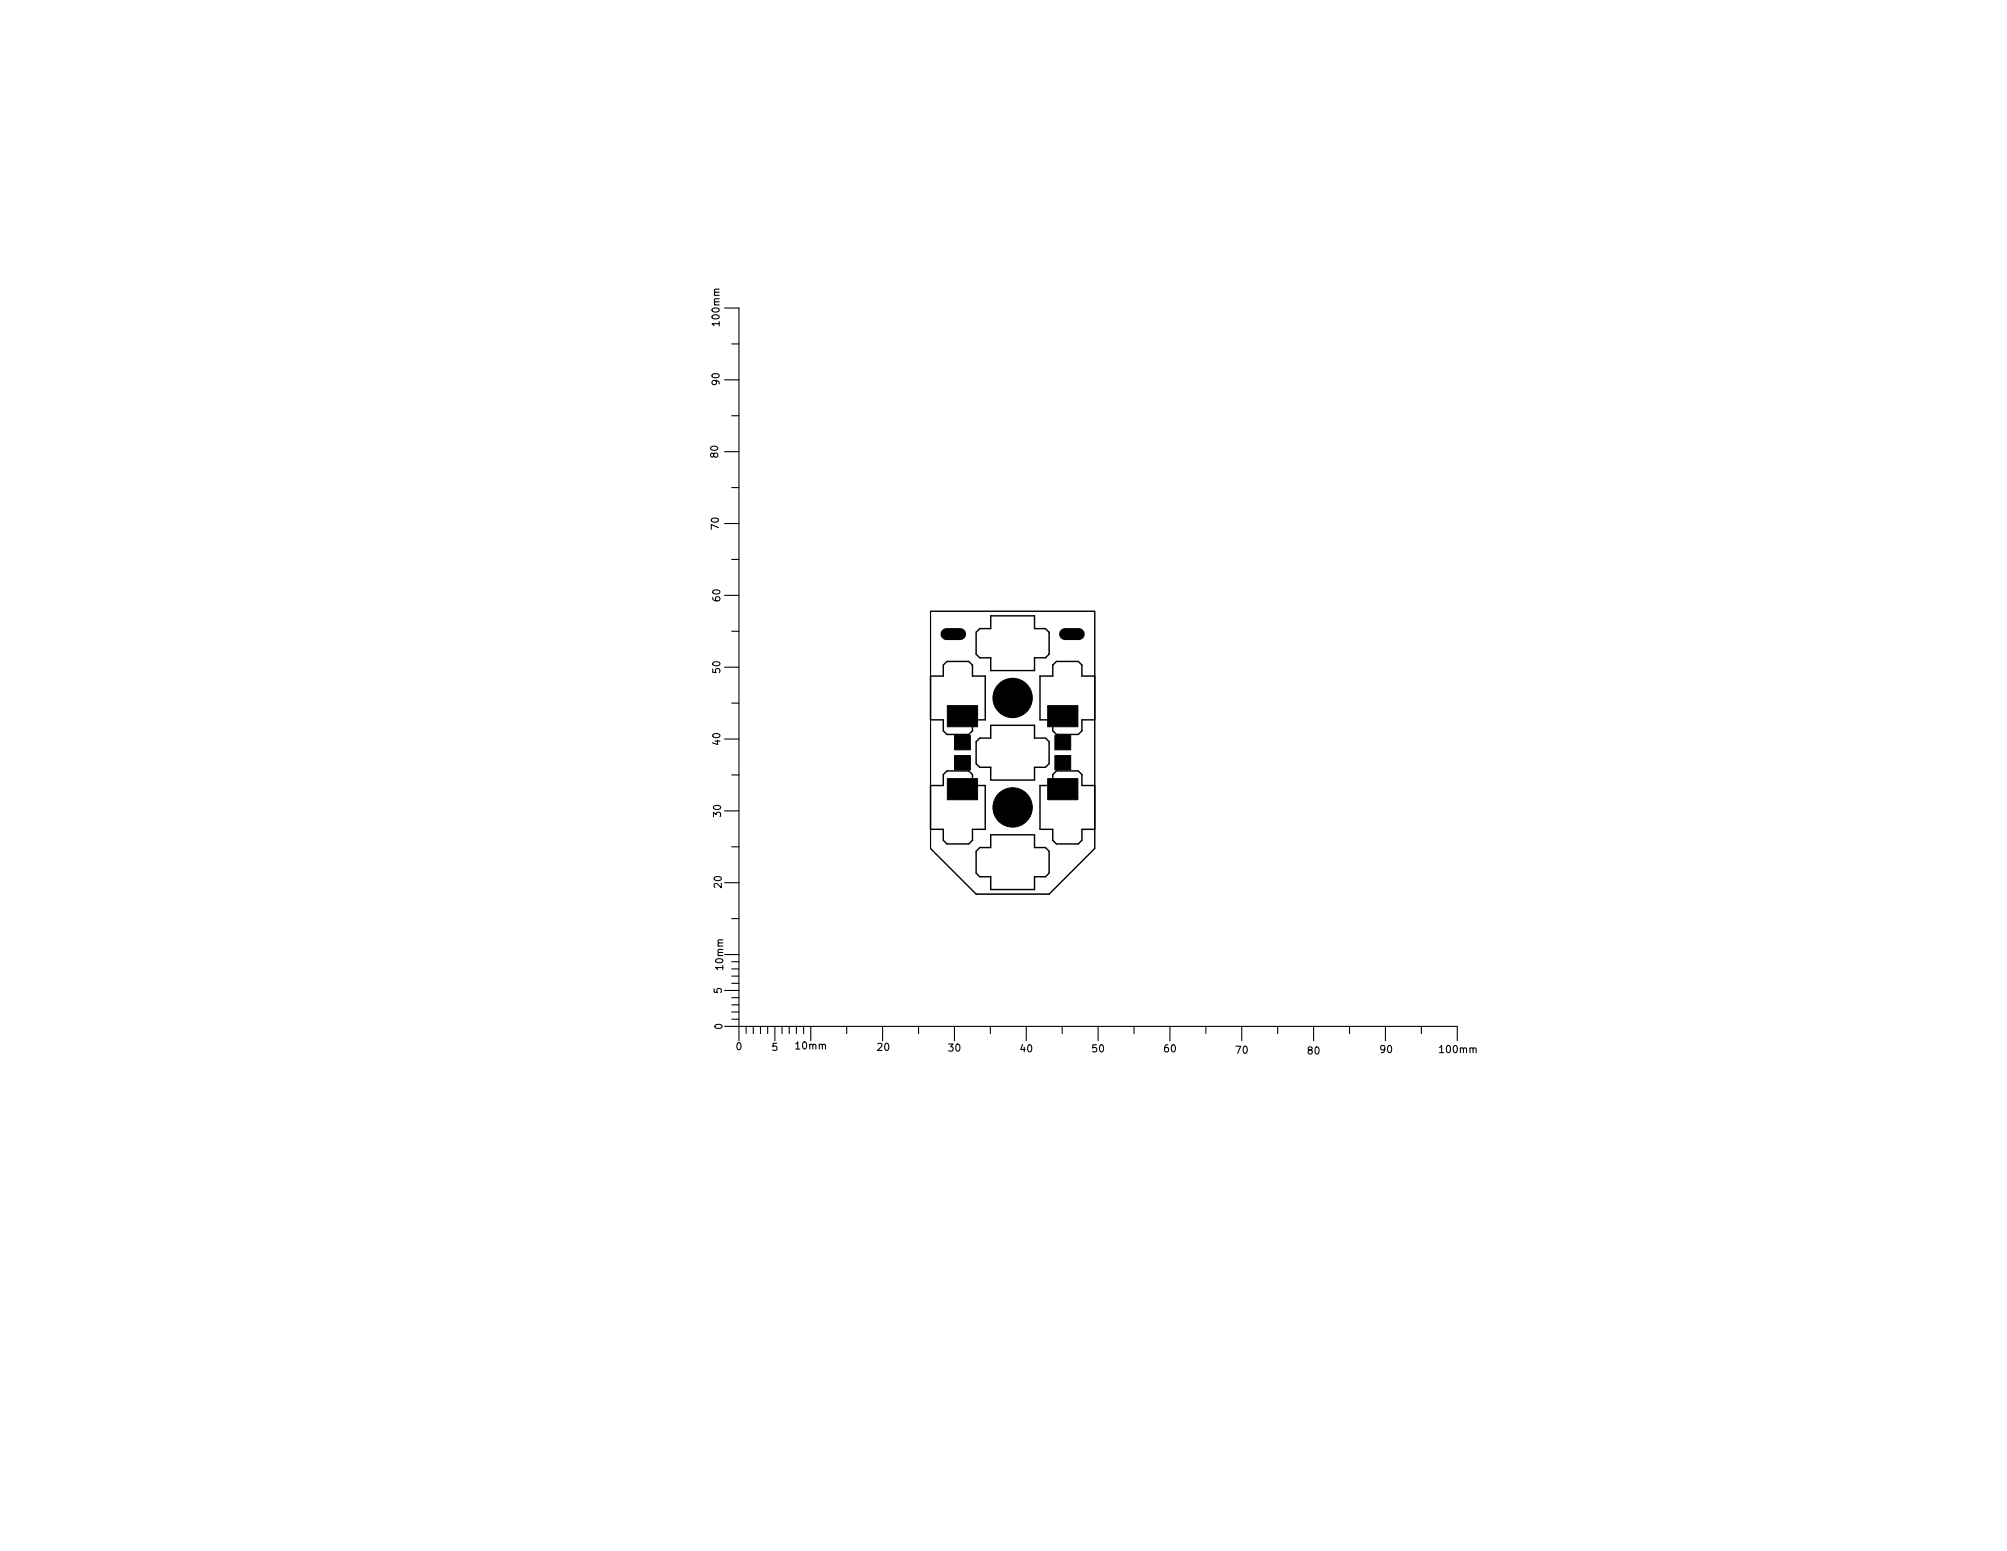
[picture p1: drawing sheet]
<svg xmlns="http://www.w3.org/2000/svg" width="279mm" height="216mm" viewBox="0 0 279 216" stroke-linecap="round" stroke-linejoin="round" font-family="sans-serif">
<defs><g id="words">
<g font-size="1.4">
<text x="100.2" y="45.2" transform="rotate(-90 100.2 45.2)">100mm</text>
<text x="100.2" y="53.5" transform="rotate(-90 100.2 53.5)">90</text>
<text x="100" y="63.6" transform="rotate(-90 100 63.6)">80</text>
<text x="100.1" y="73.6" transform="rotate(-90 100.1 73.6)">70</text>
<text x="100.3" y="83.6" transform="rotate(-90 100.3 83.6)">60</text>
<text x="100.3" y="93.6" transform="rotate(-90 100.3 93.6)">50</text>
<text x="100.3" y="103.6" transform="rotate(-90 100.3 103.6)">40</text>
<text x="100.4" y="113.6" transform="rotate(-90 100.4 113.6)">30</text>
<text x="100.5" y="123.6" transform="rotate(-90 100.5 123.6)">20</text>
<text x="100.7" y="134.9" transform="rotate(-90 100.7 134.9)">10mm</text>
<text x="100.5" y="138.3" transform="rotate(-90 100.5 138.3)">5</text>
<text x="100.6" y="143.3" transform="rotate(-90 100.6 143.3)">0</text>
<text x="102.5" y="146.2">0</text>
<text x="107.5" y="146.3">5</text>
<text x="110.9" y="146.1">10mm</text>
<text x="122.2" y="146.3">20</text>
<text x="132.1" y="146.4">30</text>
<text x="142.1" y="146.5">40</text>
<text x="152.1" y="146.5">50</text>
<text x="162.1" y="146.5">60</text>
<text x="172.1" y="146.7">70</text>
<text x="182.1" y="146.8">80</text>
<text x="192.2" y="146.6">90</text>
<text x="200.6" y="146.6">100mm</text>
</g>
</g></defs>
<g fill="none" stroke="#000" stroke-width=".15">
<path d="M100.9 42.9h2v102M100.9 52.9h2M101.9 57.9h1M101.9 47.9h1M100.9 72.9h2M100.9 62.9h2M101.9 77.9h1M101.9 67.9h1M100.9 92.9h2M100.9 82.9h2M101.9 97.9h1M101.9 87.9h1"/>
<path d="M129.5 85.1h22.9v33l-6.4 6.4h-10.1l-6.4-6.4zM100.9 112.9h2M100.9 102.9h2M101.9 117.9h1M101.9 107.9h1M100.9 132.9h2M100.9 137.9h2M100.9 122.9h2M101.9 139.9h1M101.9 138.9h1M101.9 136.9h1M101.9 135.9h1"/>
<path d="M101.9 134.9h1M101.9 133.9h1M101.9 127.9h1M100.9 142.9h102v2M101.9 141.9h1M101.9 140.9h1M103.9 142.9v1M104.9 142.9v1M105.9 142.9v1M106.9 142.9v1M107.9 142.9v2M108.9 142.9v1"/>
<path d="M109.9 142.9v1M110.9 142.9v1M111.9 142.9v1M112.9 142.9v2M117.9 142.9v1M122.9 142.9v2M127.9 142.9v1M132.9 142.9v2M137.9 142.9v1M142.9 142.9v2M147.9 142.9v1M152.9 142.9v2"/>
<path d="M157.9 142.9v1M162.9 142.9v2M167.9 142.9v1M172.9 142.9v2M177.9 142.9v1M182.9 142.9v2M187.9 142.9v1M192.9 142.9v2M197.9 142.9v1"/>
</g>
<g fill="#000" stroke="#000" stroke-width=".14">
<path d="M132.9 102.4h2.2v2h-2.2zM132.9 105.2h2.2v2h-2.2zM131.9 98.2h4.2v3h-4.2zM131.9 108.4h4.2v2.9h-4.2zM146.9 102.4h2.2v2h-2.2zM146.9 105.2h2.2v2h-2.2zM145.9 98.2h4.2v3h-4.2zM145.9 108.4h4.2v2.9h-4.2z"/>
<circle cx="141" cy="97.2" r="2.74"/>
<circle cx="141" cy="112.4" r="2.74"/>
</g>
<path d="M131.8 88.3h1.9M148.3 88.3h1.9" fill="none" stroke="#000" stroke-width="1.7"/>
<path d="M129.5 94.1h1.8v-1.5l.5-.5h3.1l.5 .5v1.5h1.8v6.1h-1.8v1.5l-.5 .5h-3.1l-.5-.5v-1.5h-1.8zM137.9 85.7h6.1v1.8h1.5l.5 .5v3.1l-.5 .5h-1.5v1.7h-6.1v-1.7h-1.5l-.5-.5v-3.1l.5-.5h1.5zM144.8 94.1h1.8v-1.5l.5-.5h3l.5 .5v1.5h1.8v6.1h-1.8v1.5l-.5 .5h-3l-.5-.5v-1.5h-1.8zM129.5 109.3h1.8v-1.5l.5-.5h3.1l.5 .5v1.5h1.8v6.1h-1.8v1.6l-.5 .5h-3.1l-.5-.5v-1.6h-1.8zM137.9 101h6.1v1.7h1.5l.5 .6v3l-.5 .5h-1.5v1.8h-6.1v-1.8h-1.5l-.5-.5v-3l.5-.6h1.5zM137.9 116.2h6.1v1.8h1.5l.5 .5v3l-.5 .5h-1.5v1.8h-6.1v-1.8h-1.5l-.5-.5v-3l.5-.5h1.5zM144.8 109.3h1.8v-1.5l.5-.5h3l.5 .5v1.5h1.8v6.1h-1.8v1.6l-.5 .5h-3l-.5-.5v-1.6h-1.8z" fill="none" stroke="#000" stroke-width=".2"/>
<use href="#words"/>
</svg>
